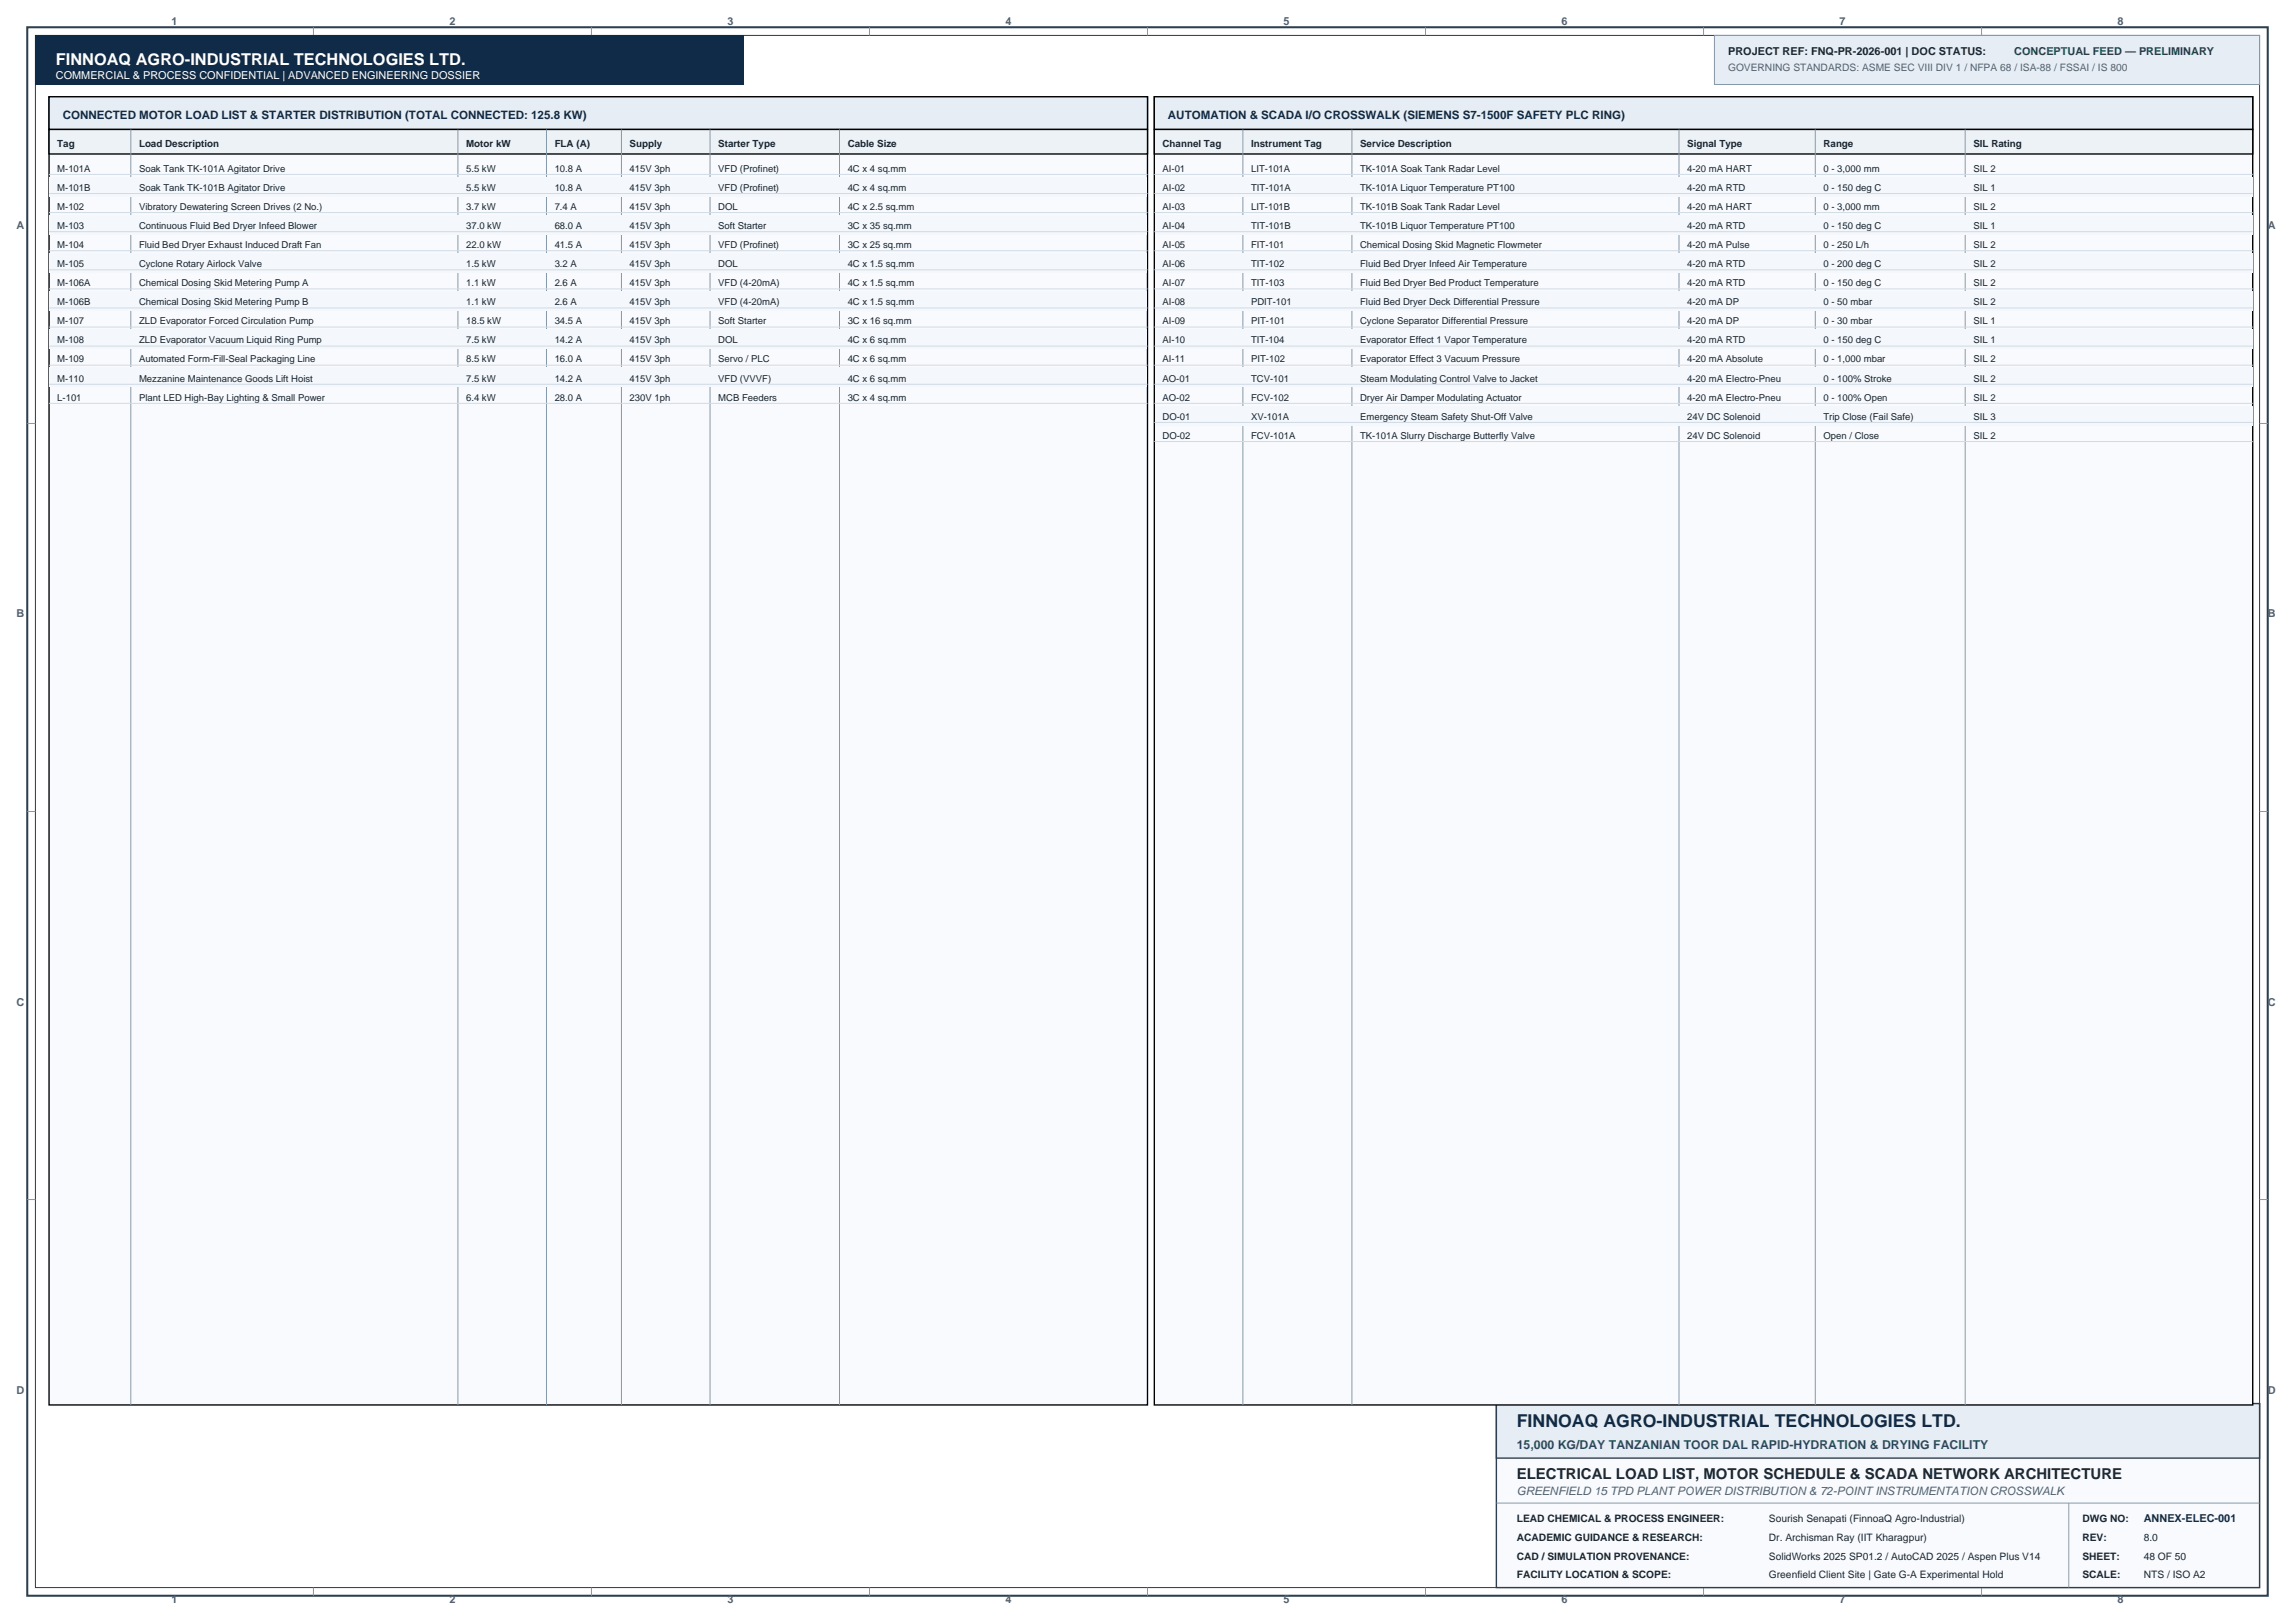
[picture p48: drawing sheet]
<svg xmlns="http://www.w3.org/2000/svg" width="594mm" height="420mm" viewBox="0 0 594 420" stroke-linecap="round" stroke-linejoin="round" font-family="sans-serif">
<defs><g id="words">
<text font-size="4.6" fill="#0f2b48" x="392.6" y="369.4">FINNOAQ AGRO-INDUSTRIAL TECHNOLOGIES LTD.</text>
<text font-size="4.2" fill="#fff" x="14.5" y="16.9">FINNOAQ AGRO-INDUSTRIAL TECHNOLOGIES LTD.</text>
<text font-size="3.9" fill="#1a252f" x="392.6" y="382.8">ELECTRICAL LOAD LIST, MOTOR SCHEDULE &amp; SCADA NETWORK ARCHITECTURE</text>
<text font-size="3.2" fill="#1f4e79" x="392.6" y="375">15,000 KG/DAY TANZANIAN TOOR DAL RAPID-HYDRATION &amp; DRYING FACILITY</text>
<g font-size="3" fill="#0f2b48">
<text x="16.2" y="30.7">CONNECTED MOTOR LOAD LIST &amp; STARTER DISTRIBUTION (TOTAL CONNECTED: 125.8 KW)</text>
<text x="302.3" y="30.7">AUTOMATION &amp; SCADA I/O CROSSWALK (SIEMENS S7-1500F SAFETY PLC RING)</text>
</g>
<text font-size="3" fill="#506070" x="392.6" y="387">GREENFIELD 15 TPD PLANT POWER DISTRIBUTION &amp; 72-POINT INSTRUMENTATION CROSSWALK</text>
<g font-size="2.8" fill="#506070">
<text x="44.4" y="6.4">1</text>
<text x="116.3" y="6.4">2</text>
<text x="188.3" y="6.4">3</text>
<text x="260.3" y="6.4">4</text>
<text x="332.2" y="6.4">5</text>
<text x="404.2" y="6.4">6</text>
<text x="476.2" y="6.4">7</text>
<text x="548.1" y="6.4">8</text>
<text x="4.3" y="59.4">A</text>
<text x="587.1" y="59.4">A</text>
<text x="4.3" y="159.9">B</text>
<text x="587.1" y="159.9">B</text>
<text x="4.3" y="260.3">C</text>
<text x="587.1" y="260.3">C</text>
<text x="4.3" y="360.8">D</text>
<text x="587.1" y="360.8">D</text>
<text x="44.4" y="414.9">1</text>
<text x="116.3" y="414.9">2</text>
<text x="188.3" y="414.9">3</text>
<text x="260.3" y="414.9">4</text>
<text x="332.2" y="414.9">5</text>
<text x="404.2" y="414.9">6</text>
<text x="476.2" y="414.9">7</text>
<text x="548.1" y="414.9">8</text>
</g>
<text font-size="2.8" fill="#1a252f" x="447.3" y="14.1">PROJECT REF: FNQ-PR-2026-001 | DOC STATUS:</text>
<text font-size="2.8" fill="#0d6b2c" x="521.4" y="14.1">CONCEPTUAL FEED — PRELIMINARY</text>
<text font-size="2.8" fill="#fff" x="14.5" y="20.5">COMMERCIAL &amp; PROCESS CONFIDENTIAL | ADVANCED ENGINEERING DOSSIER</text>
<text font-size="2.8" fill="#0f2b48" x="554.9" y="394.1">ANNEX-ELEC-001</text>
<text font-size="2.6" fill="#506070" x="447.3" y="18.3">GOVERNING STANDARDS: ASME SEC VIII DIV 1 / NFPA 68 / ISA-88 / FSSAI / IS 800</text>
<g font-size="2.6" fill="#1a252f">
<text x="392.6" y="394.1">LEAD CHEMICAL &amp; PROCESS ENGINEER:</text>
<text x="457.9" y="394.1">Sourish Senapati (FinnoaQ Agro-Industrial)</text>
<text x="539" y="394.1">DWG NO:</text>
<text x="392.6" y="399">ACADEMIC GUIDANCE &amp; RESEARCH:</text>
<text x="457.9" y="399">Dr. Archisman Ray (IIT Kharagpur)</text>
<text x="539" y="399">REV:</text>
<text x="554.9" y="399">8.0</text>
<text x="392.6" y="403.9">CAD / SIMULATION PROVENANCE:</text>
<text x="457.9" y="403.9">SolidWorks 2025 SP01.2 / AutoCAD 2025 / Aspen Plus V14</text>
<text x="539" y="403.9">SHEET:</text>
<text x="554.9" y="403.9">48 OF 50</text>
<text x="392.6" y="408.5">FACILITY LOCATION &amp; SCOPE:</text>
<text x="457.9" y="408.5">Greenfield Client Site | Gate G-A Experimental Hold</text>
<text x="539" y="408.5">SCALE:</text>
<text x="554.9" y="408.5">NTS / ISO A2</text>
</g>
<g font-size="2.5" fill="#1a252f">
<text x="14.8" y="38.1">Tag</text>
<text x="36" y="38.1">Load Description</text>
<text x="120.6" y="38.1">Motor kW</text>
<text x="143.6" y="38.1">FLA (A)</text>
<text x="163" y="38.1">Supply</text>
<text x="185.9" y="38.1">Starter Type</text>
<text x="219.4" y="38.1">Cable Size</text>
<text x="300.9" y="38.1">Channel Tag</text>
<text x="323.8" y="38.1">Instrument Tag</text>
<text x="352.1" y="38.1">Service Description</text>
<text x="436.7" y="38.1">Signal Type</text>
<text x="472" y="38.1">Range</text>
<text x="510.8" y="38.1">SIL Rating</text>
<text x="14.8" y="44.4">M-101A</text>
<text x="36" y="44.4">Soak Tank TK-101A Agitator Drive</text>
<text x="120.6" y="44.4">5.5 kW</text>
<text x="143.6" y="44.4">10.8 A</text>
<text x="163" y="44.4">415V 3ph</text>
<text x="185.9" y="44.4">VFD (Profinet)</text>
<text x="219.4" y="44.4">4C x 4 sq.mm</text>
<text x="300.9" y="44.4">AI-01</text>
<text x="323.8" y="44.4">LIT-101A</text>
<text x="352.1" y="44.4">TK-101A Soak Tank Radar Level</text>
<text x="436.7" y="44.4">4-20 mA HART</text>
<text x="472" y="44.4">0 - 3,000 mm</text>
<text x="510.8" y="44.4">SIL 2</text>
<text x="14.8" y="49.4">M-101B</text>
<text x="36" y="49.4">Soak Tank TK-101B Agitator Drive</text>
<text x="120.6" y="49.4">5.5 kW</text>
<text x="143.6" y="49.4">10.8 A</text>
<text x="163" y="49.4">415V 3ph</text>
<text x="185.9" y="49.4">VFD (Profinet)</text>
<text x="219.4" y="49.4">4C x 4 sq.mm</text>
<text x="300.9" y="49.4">AI-02</text>
<text x="323.8" y="49.4">TIT-101A</text>
<text x="352.1" y="49.4">TK-101A Liquor Temperature PT100</text>
<text x="436.7" y="49.4">4-20 mA RTD</text>
<text x="472" y="49.4">0 - 150 deg C</text>
<text x="510.8" y="49.4">SIL 1</text>
<text x="14.8" y="54.3">M-102</text>
<text x="14.8" y="59.3">M-103</text>
<text x="36" y="54.3">Vibratory Dewatering Screen Drives (2 No.)</text>
<text x="36" y="59.3">Continuous Fluid Bed Dryer Infeed Blower</text>
<text x="120.6" y="54.3">3.7 kW</text>
<text x="120.6" y="59.3">37.0 kW</text>
<text x="143.6" y="54.3">7.4 A</text>
<text x="143.6" y="59.3">68.0 A</text>
<text x="163" y="54.3">415V 3ph</text>
<text x="163" y="59.3">415V 3ph</text>
<text x="185.9" y="54.3">DOL</text>
<text x="185.9" y="59.3">Soft Starter</text>
<text x="219.4" y="54.3">4C x 2.5 sq.mm</text>
<text x="219.4" y="59.3">3C x 35 sq.mm</text>
<text x="300.9" y="54.3">AI-03</text>
<text x="300.9" y="59.3">AI-04</text>
<text x="323.8" y="54.3">LIT-101B</text>
<text x="323.8" y="59.3">TIT-101B</text>
<text x="352.1" y="54.3">TK-101B Soak Tank Radar Level</text>
<text x="352.1" y="59.3">TK-101B Liquor Temperature PT100</text>
<text x="436.7" y="54.3">4-20 mA HART</text>
<text x="436.7" y="59.3">4-20 mA RTD</text>
<text x="472" y="54.3">0 - 3,000 mm</text>
<text x="472" y="59.3">0 - 150 deg C</text>
<text x="510.8" y="54.3">SIL 2</text>
<text x="510.8" y="59.3">SIL 1</text>
<text x="14.8" y="64.2">M-104</text>
<text x="36" y="64.2">Fluid Bed Dryer Exhaust Induced Draft Fan</text>
<text x="120.6" y="64.2">22.0 kW</text>
<text x="143.6" y="64.2">41.5 A</text>
<text x="163" y="64.2">415V 3ph</text>
<text x="185.9" y="64.2">VFD (Profinet)</text>
<text x="219.4" y="64.2">3C x 25 sq.mm</text>
<text x="300.9" y="64.2">AI-05</text>
<text x="323.8" y="64.2">FIT-101</text>
<text x="352.1" y="64.2">Chemical Dosing Skid Magnetic Flowmeter</text>
<text x="436.7" y="64.2">4-20 mA Pulse</text>
<text x="472" y="64.2">0 - 250 L/h</text>
<text x="510.8" y="64.2">SIL 2</text>
<text x="14.8" y="69.1">M-105</text>
<text x="36" y="69.1">Cyclone Rotary Airlock Valve</text>
<text x="120.6" y="69.1">1.5 kW</text>
<text x="143.6" y="69.1">3.2 A</text>
<text x="163" y="69.1">415V 3ph</text>
<text x="185.9" y="69.1">DOL</text>
<text x="219.4" y="69.1">4C x 1.5 sq.mm</text>
<text x="300.9" y="69.1">AI-06</text>
<text x="323.8" y="69.1">TIT-102</text>
<text x="352.1" y="69.1">Fluid Bed Dryer Infeed Air Temperature</text>
<text x="436.7" y="69.1">4-20 mA RTD</text>
<text x="472" y="69.1">0 - 200 deg C</text>
<text x="510.8" y="69.1">SIL 2</text>
<text x="14.8" y="74.1">M-106A</text>
<text x="36" y="74.1">Chemical Dosing Skid Metering Pump A</text>
<text x="120.6" y="74.1">1.1 kW</text>
<text x="143.6" y="74.1">2.6 A</text>
<text x="163" y="74.1">415V 3ph</text>
<text x="185.9" y="74.1">VFD (4-20mA)</text>
<text x="219.4" y="74.1">4C x 1.5 sq.mm</text>
<text x="300.9" y="74.1">AI-07</text>
<text x="323.8" y="74.1">TIT-103</text>
<text x="352.1" y="74.1">Fluid Bed Dryer Bed Product Temperature</text>
<text x="436.7" y="74.1">4-20 mA RTD</text>
<text x="472" y="74.1">0 - 150 deg C</text>
<text x="510.8" y="74.1">SIL 2</text>
<text x="14.8" y="79">M-106B</text>
<text x="14.8" y="84">M-107</text>
<text x="36" y="79">Chemical Dosing Skid Metering Pump B</text>
<text x="36" y="84">ZLD Evaporator Forced Circulation Pump</text>
<text x="120.6" y="79">1.1 kW</text>
<text x="120.6" y="84">18.5 kW</text>
<text x="143.6" y="79">2.6 A</text>
<text x="143.6" y="84">34.5 A</text>
<text x="163" y="79">415V 3ph</text>
<text x="163" y="84">415V 3ph</text>
<text x="185.9" y="79">VFD (4-20mA)</text>
<text x="185.9" y="84">Soft Starter</text>
<text x="219.4" y="79">4C x 1.5 sq.mm</text>
<text x="219.4" y="84">3C x 16 sq.mm</text>
<text x="300.9" y="79">AI-08</text>
<text x="300.9" y="84">AI-09</text>
<text x="323.8" y="79">PDIT-101</text>
<text x="323.8" y="84">PIT-101</text>
<text x="352.1" y="79">Fluid Bed Dryer Deck Differential Pressure</text>
<text x="352.1" y="84">Cyclone Separator Differential Pressure</text>
<text x="436.7" y="79">4-20 mA DP</text>
<text x="436.7" y="84">4-20 mA DP</text>
<text x="472" y="79">0 - 50 mbar</text>
<text x="472" y="84">0 - 30 mbar</text>
<text x="510.8" y="79">SIL 2</text>
<text x="510.8" y="84">SIL 1</text>
<text x="14.8" y="88.9">M-108</text>
<text x="36" y="88.9">ZLD Evaporator Vacuum Liquid Ring Pump</text>
<text x="120.6" y="88.9">7.5 kW</text>
<text x="143.6" y="88.9">14.2 A</text>
<text x="163" y="88.9">415V 3ph</text>
<text x="185.9" y="88.9">DOL</text>
<text x="219.4" y="88.9">4C x 6 sq.mm</text>
<text x="300.9" y="88.9">AI-10</text>
<text x="323.8" y="88.9">TIT-104</text>
<text x="352.1" y="88.9">Evaporator Effect 1 Vapor Temperature</text>
<text x="436.7" y="88.9">4-20 mA RTD</text>
<text x="472" y="88.9">0 - 150 deg C</text>
<text x="510.8" y="88.9">SIL 1</text>
<text x="14.8" y="93.8">M-109</text>
<text x="36" y="93.8">Automated Form-Fill-Seal Packaging Line</text>
<text x="120.6" y="93.8">8.5 kW</text>
<text x="143.6" y="93.8">16.0 A</text>
<text x="163" y="93.8">415V 3ph</text>
<text x="185.9" y="93.8">Servo / PLC</text>
<text x="219.4" y="93.8">4C x 6 sq.mm</text>
<text x="300.9" y="93.8">AI-11</text>
<text x="323.8" y="93.8">PIT-102</text>
<text x="352.1" y="93.8">Evaporator Effect 3 Vacuum Pressure</text>
<text x="436.7" y="93.8">4-20 mA Absolute</text>
<text x="472" y="93.8">0 - 1,000 mbar</text>
<text x="510.8" y="93.8">SIL 2</text>
<text x="14.8" y="98.8">M-110</text>
<text x="36" y="98.8">Mezzanine Maintenance Goods Lift Hoist</text>
<text x="120.6" y="98.8">7.5 kW</text>
<text x="143.6" y="98.8">14.2 A</text>
<text x="163" y="98.8">415V 3ph</text>
<text x="185.9" y="98.8">VFD (VVVF)</text>
<text x="219.4" y="98.8">4C x 6 sq.mm</text>
<text x="300.9" y="98.8">AO-01</text>
<text x="323.8" y="98.8">TCV-101</text>
<text x="352.1" y="98.8">Steam Modulating Control Valve to Jacket</text>
<text x="436.7" y="98.8">4-20 mA Electro-Pneu</text>
<text x="472" y="98.8">0 - 100% Stroke</text>
<text x="510.8" y="98.8">SIL 2</text>
<text x="14.8" y="103.7">L-101</text>
<text x="36" y="103.7">Plant LED High-Bay Lighting &amp; Small Power</text>
<text x="120.6" y="103.7">6.4 kW</text>
<text x="143.6" y="103.7">28.0 A</text>
<text x="163" y="103.7">230V 1ph</text>
<text x="185.9" y="103.7">MCB Feeders</text>
<text x="219.4" y="103.7">3C x 4 sq.mm</text>
<text x="300.9" y="103.7">AO-02</text>
<text x="323.8" y="103.7">FCV-102</text>
<text x="352.1" y="103.7">Dryer Air Damper Modulating Actuator</text>
<text x="436.7" y="103.7">4-20 mA Electro-Pneu</text>
<text x="472" y="103.7">0 - 100% Open</text>
<text x="510.8" y="103.7">SIL 2</text>
<text x="300.9" y="108.7">DO-01</text>
<text x="300.9" y="113.6">DO-02</text>
<text x="323.8" y="108.7">XV-101A</text>
<text x="323.8" y="113.6">FCV-101A</text>
<text x="352.1" y="108.7">Emergency Steam Safety Shut-Off Valve</text>
<text x="352.1" y="113.6">TK-101A Slurry Discharge Butterfly Valve</text>
<text x="436.7" y="108.7">24V DC Solenoid</text>
<text x="436.7" y="113.6">24V DC Solenoid</text>
<text x="472" y="108.7">Trip Close (Fail Safe)</text>
<text x="472" y="113.6">Open / Close</text>
<text x="510.8" y="108.7">SIL 3</text>
<text x="510.8" y="113.6">SIL 2</text>
</g>
</g></defs>
<path d="M7.1 7.1h579.9v406h-579.9z" fill="none" stroke="#2c3e50" stroke-width=".53"/>
<path d="M9.2 9.2h575.7v401.8h-575.7z" fill="none" stroke="#2c3e50" stroke-width=".26"/>
<g fill="none" stroke="#89a" stroke-width=".26">
<path d="M81.1 7.1v2.1M153.1 7.1v2.1M225.1 7.1v2.1M297 7.1v2.1M369 7.1v2.1M441 7.1v2.1M512.9 7.1v2.1M7.1 109.6h2.1M584.9 109.6h2.1M7.1 210.1h2.1M584.9 210.1h2.1M7.1 310.5h2.1"/>
<path d="M584.9 310.5h2.1M81.1 411v2.1M153.1 411v2.1M225.1 411v2.1M297 411v2.1M369 411v2.1M441 411v2.1M512.9 411v2.1"/>
</g>
<path d="M9.2 9.2h183.4v12.7h-183.4z" fill-rule="evenodd" fill="#0f2b48"/>
<path d="M443.8 9.2h141.1v12.7h-141.1z" fill-rule="evenodd" fill="#e6edf5" stroke="#89a" stroke-width=".26"/>
<path d="M387.3 363.4h197.6v47.6h-197.6z" fill-rule="evenodd" fill="#f8fafd" stroke="#89a" stroke-width=".26"/>
<path d="M387.3 363.4h197.6v47.6h-197.6z" fill="none" stroke="#2c3e50" stroke-width=".35"/>
<path d="M387.3 363.4h197.6v14.1h-197.6z" fill-rule="evenodd" fill="#e6edf5" stroke="#2c3e50" stroke-width=".35"/>
<path d="M387.3 389.1h197.6M535.5 389.1v21.9" fill="none" stroke="#89a" stroke-width=".26"/>
<path d="M12.7 25h284.3v338.7h-284.3z" fill-rule="evenodd" fill="#f8fafd" stroke="#000" stroke-width=".35"/>
<path d="M12.7 25h284.3v8.5h-284.3z" fill-rule="evenodd" fill="#e6edf5" stroke="#000" stroke-width=".35"/>
<path d="M12.7 33.5h284.3v6.4h-284.3z" fill-rule="evenodd" fill="#edf2f7" stroke="#000" stroke-width=".35"/>
<path d="M33.9 33.5v330.2M118.5 33.5v330.2M141.5 33.5v330.2M160.9 33.5v330.2M183.8 33.5v330.2M217.3 33.5v330.2" fill="none" stroke="#89a" stroke-width=".26"/>
<path d="M12.7 45.2h284.3" fill="none" stroke="#d0dbe5" stroke-width=".26"/>
<path d="M12.9 45.9h284v4.9h-284z" fill-rule="evenodd" fill="#f4f7fb"/>
<path d="M12.7 50.1h284.3M12.7 55h284.3" fill="none" stroke="#d0dbe5" stroke-width=".26"/>
<path d="M12.9 55.7h284v5h-284z" fill-rule="evenodd" fill="#f4f7fb"/>
<path d="M12.7 60h284.3M12.7 64.9h284.3" fill="none" stroke="#d0dbe5" stroke-width=".26"/>
<path d="M12.9 65.6h284v5h-284z" fill-rule="evenodd" fill="#f4f7fb"/>
<path d="M12.7 69.9h284.3M12.7 74.8h284.3" fill="none" stroke="#d0dbe5" stroke-width=".26"/>
<path d="M12.9 75.5h284v4.9h-284z" fill-rule="evenodd" fill="#f4f7fb"/>
<path d="M12.7 79.7h284.3M12.7 84.7h284.3" fill="none" stroke="#d0dbe5" stroke-width=".26"/>
<path d="M12.9 85.4h284v4.9h-284z" fill-rule="evenodd" fill="#f4f7fb"/>
<path d="M12.7 89.6h284.3M12.7 94.5h284.3" fill="none" stroke="#d0dbe5" stroke-width=".26"/>
<path d="M12.9 95.2h284v5h-284z" fill-rule="evenodd" fill="#f4f7fb"/>
<path d="M12.7 99.5h284.3M12.7 104.4h284.3" fill="none" stroke="#d0dbe5" stroke-width=".26"/>
<path d="M298.8 25h284.3v338.7h-284.3z" fill-rule="evenodd" fill="#f8fafd" stroke="#000" stroke-width=".35"/>
<path d="M298.8 25h284.3v8.5h-284.3z" fill-rule="evenodd" fill="#e6edf5" stroke="#000" stroke-width=".35"/>
<path d="M298.8 33.5h284.3v6.4h-284.3z" fill-rule="evenodd" fill="#edf2f7" stroke="#000" stroke-width=".35"/>
<path d="M321.7 33.5v330.2M350 33.5v330.2M434.6 33.5v330.2M469.9 33.5v330.2M508.7 33.5v330.2" fill="none" stroke="#89a" stroke-width=".26"/>
<path d="M298.8 45.2h284.3" fill="none" stroke="#d0dbe5" stroke-width=".26"/>
<path d="M299 45.9h284v4.9h-284z" fill-rule="evenodd" fill="#f4f7fb"/>
<path d="M298.8 50.1h284.3M298.8 55h284.3" fill="none" stroke="#d0dbe5" stroke-width=".26"/>
<path d="M299 55.7h284v5h-284z" fill-rule="evenodd" fill="#f4f7fb"/>
<path d="M298.8 60h284.3M298.8 64.9h284.3" fill="none" stroke="#d0dbe5" stroke-width=".26"/>
<path d="M299 65.6h284v5h-284z" fill-rule="evenodd" fill="#f4f7fb"/>
<path d="M298.8 69.9h284.3M298.8 74.8h284.3" fill="none" stroke="#d0dbe5" stroke-width=".26"/>
<path d="M299 75.5h284v4.9h-284z" fill-rule="evenodd" fill="#f4f7fb"/>
<path d="M298.8 79.7h284.3M298.8 84.7h284.3" fill="none" stroke="#d0dbe5" stroke-width=".26"/>
<path d="M299 85.4h284v4.9h-284z" fill-rule="evenodd" fill="#f4f7fb"/>
<path d="M298.8 89.6h284.3M298.8 94.5h284.3" fill="none" stroke="#d0dbe5" stroke-width=".26"/>
<path d="M299 95.2h284v5h-284z" fill-rule="evenodd" fill="#f4f7fb"/>
<path d="M298.8 99.5h284.3M298.8 104.4h284.3" fill="none" stroke="#d0dbe5" stroke-width=".26"/>
<path d="M299 105.1h284v5h-284z" fill-rule="evenodd" fill="#f4f7fb"/>
<path d="M298.8 109.4h284.3M298.8 114.3h284.3" fill="none" stroke="#d0dbe5" stroke-width=".26"/>
<use href="#words"/>
</svg>
